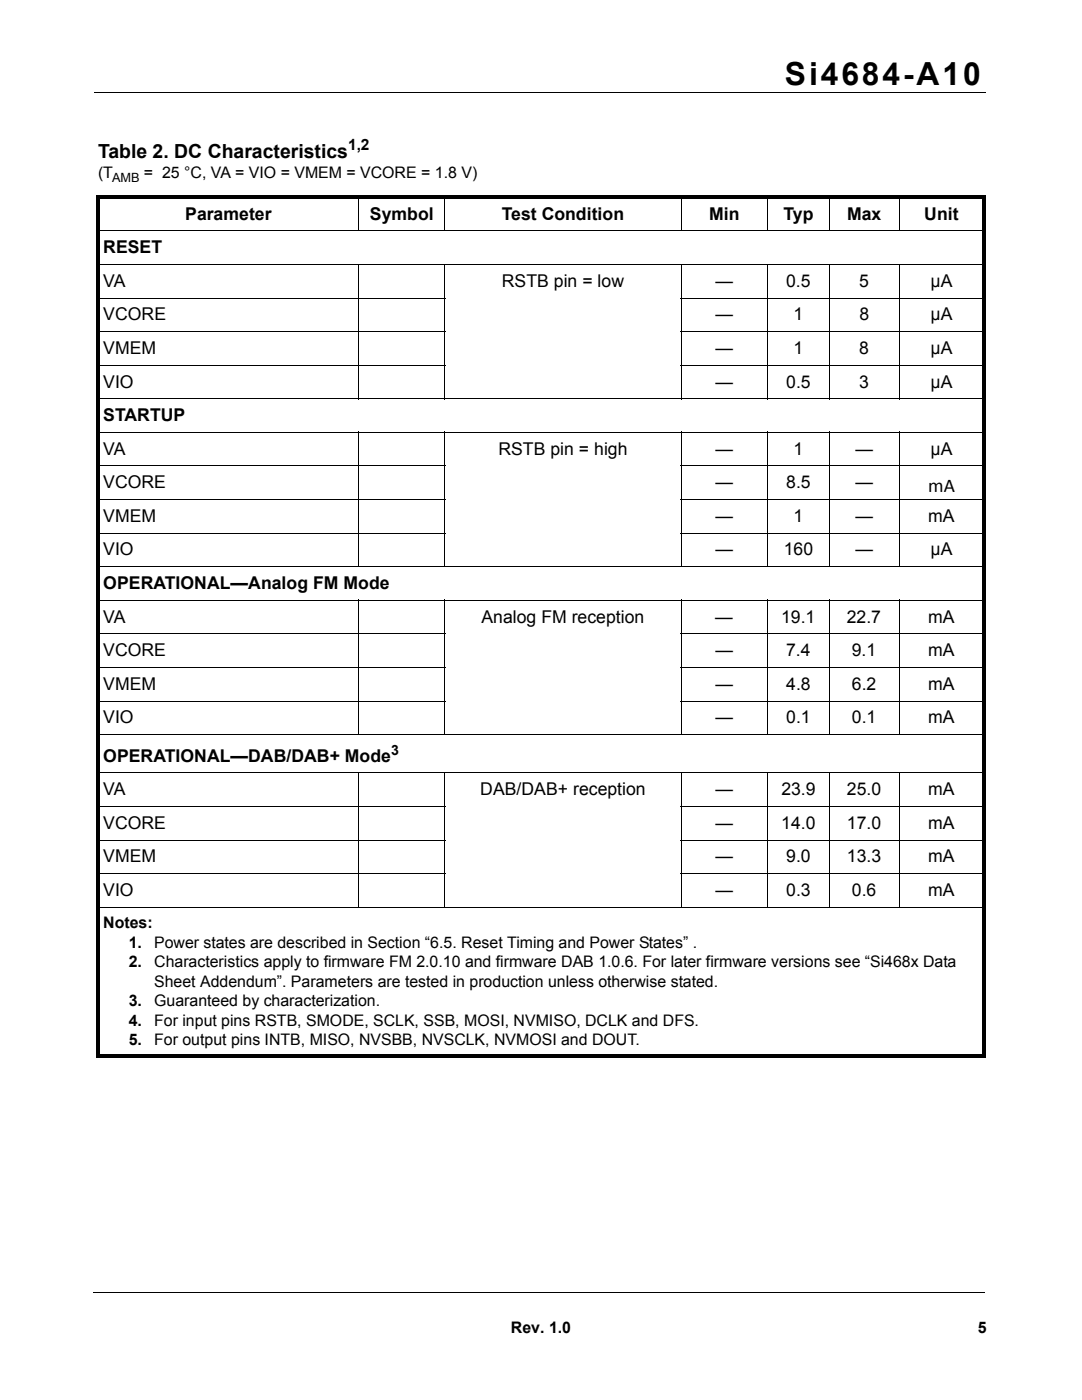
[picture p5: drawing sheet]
<svg xmlns="http://www.w3.org/2000/svg" width="216mm" height="279mm" viewBox="0 0 216 279" stroke-linecap="round" stroke-linejoin="round" font-family="sans-serif">
<defs><g id="words">
<text font-size="6.3" x="156.6" y="16.9">Si4684-A10</text>
<g font-size="3.9">
<text x="19.6" y="31.5">Table 2. DC Characteristics</text>
<text x="185.2" y="98.2">mA</text>
</g>
<g font-size="3.5">
<text x="37" y="43.8">Parameter</text>
<text x="73.8" y="43.8">Symbol</text>
<text x="100.1" y="43.8">Test Condition</text>
<text x="141.5" y="43.8">Min</text>
<text x="156.3" y="43.8">Typ</text>
<text x="169" y="43.8">Max</text>
<text x="184.4" y="43.8">Unit</text>
<text x="20.6" y="50.5">RESET</text>
<text x="20.6" y="57.2">VA</text>
<text x="100.1" y="57.2">RSTB pin = low</text>
<text x="142.7" y="57.2">—</text>
<text x="156.9" y="57.2">0.5</text>
<text x="171.5" y="57.2">5</text>
<text x="185.7" y="57.2">μA</text>
<text x="20.6" y="63.9">VCORE</text>
<text x="142.8" y="63.9">—</text>
<text x="158.3" y="63.9">1</text>
<text x="171.5" y="63.9">8</text>
<text x="185.7" y="63.9">μA</text>
<text x="20.6" y="70.6">VMEM</text>
<text x="142.8" y="70.6">—</text>
<text x="158.3" y="70.6">1</text>
<text x="171.5" y="70.6">8</text>
<text x="185.7" y="70.6">μA</text>
<text x="20.6" y="77.3">VIO</text>
<text x="142.8" y="77.3">—</text>
<text x="156.9" y="77.3">0.5</text>
<text x="171.5" y="77.3">3</text>
<text x="185.7" y="77.3">μA</text>
<text x="20.6" y="84.1">STARTUP</text>
<text x="20.6" y="90.8">VA</text>
<text x="99.5" y="90.8">RSTB pin = high</text>
<text x="142.8" y="90.8">—</text>
<text x="158.3" y="90.8">1</text>
<text x="170.7" y="90.8">—</text>
<text x="185.7" y="90.8">μA</text>
<text x="20.6" y="97.5">VCORE</text>
<text x="142.8" y="97.5">—</text>
<text x="156.9" y="97.5">8.5</text>
<text x="170.7" y="97.5">—</text>
<text x="20.6" y="104.2">VMEM</text>
<text x="142.8" y="104.2">—</text>
<text x="158.3" y="104.2">1</text>
<text x="170.7" y="104.2">—</text>
<text x="185.2" y="104.2">mA</text>
<text x="20.6" y="110.9">VIO</text>
<text x="142.8" y="110.9">—</text>
<text x="156.4" y="110.9">160</text>
<text x="170.7" y="110.9">—</text>
<text x="185.7" y="110.9">μA</text>
<text x="20.6" y="117.6">OPERATIONAL—Analog FM Mode</text>
<text x="20.6" y="124.3">VA</text>
<text x="96.1" y="124.3">Analog FM reception</text>
<text x="142.7" y="124.3">—</text>
<text x="155.9" y="124.3">19.1</text>
<text x="169" y="124.3">22.7</text>
<text x="185.2" y="124.3">mA</text>
<text x="20.6" y="131">VCORE</text>
<text x="142.7" y="131">—</text>
<text x="156.9" y="131">7.4</text>
<text x="170" y="131">9.1</text>
<text x="185.2" y="131">mA</text>
<text x="20.6" y="137.7">VMEM</text>
<text x="142.8" y="137.7">—</text>
<text x="156.9" y="137.7">4.8</text>
<text x="170" y="137.7">6.2</text>
<text x="185.2" y="137.7">mA</text>
<text x="20.6" y="144.4">VIO</text>
<text x="142.8" y="144.4">—</text>
<text x="156.9" y="144.4">0.1</text>
<text x="170" y="144.4">0.1</text>
<text x="185.2" y="144.4">mA</text>
<text x="20.6" y="152">OPERATIONAL—DAB/DAB+ Mode</text>
<text x="20.6" y="158.7">VA</text>
<text x="95.8" y="158.7">DAB/DAB+ reception</text>
<text x="142.8" y="158.7">—</text>
<text x="155.9" y="158.7">23.9</text>
<text x="169" y="158.7">25.0</text>
<text x="185.2" y="158.7">mA</text>
<text x="20.6" y="165.4">VCORE</text>
<text x="142.8" y="165.4">—</text>
<text x="155.9" y="165.4">14.0</text>
<text x="169" y="165.4">17.0</text>
<text x="185.2" y="165.4">mA</text>
<text x="20.6" y="172.1">VMEM</text>
<text x="142.7" y="172.1">—</text>
<text x="156.9" y="172.1">9.0</text>
<text x="169" y="172.1">13.3</text>
<text x="185.2" y="172.1">mA</text>
<text x="20.6" y="178.8">VIO</text>
<text x="142.8" y="178.8">—</text>
<text x="156.9" y="178.8">0.3</text>
<text x="170" y="178.8">0.6</text>
<text x="185.2" y="178.8">mA</text>
</g>
<g font-size="3.2">
<text x="19.6" y="35.6">(T</text>
<text x="28.7" y="35.6">= 25 °C, VA = VIO = VMEM = VCORE = 1.8 V)</text>
<text x="20.6" y="185.3">Notes:</text>
<text x="25.7" y="189.2">1.</text>
<text x="30.8" y="189.2">Power states are described in Section “6.5. Reset Timing and Power States” .</text>
<text x="25.7" y="193.1">2.</text>
<text x="30.8" y="193.1">Characteristics apply to firmware FM 2.0.10 and firmware DAB 1.0.6. For later firmware versions see “Si468x Data</text>
<text x="30.8" y="196.9">Sheet Addendum”. Parameters are tested in production unless otherwise stated.</text>
<text x="25.7" y="200.8">3.</text>
<text x="30.8" y="200.8">Guaranteed by characterization.</text>
<text x="25.7" y="204.7">4.</text>
<text x="25.7" y="208.6">5.</text>
<text x="30.8" y="204.7">For input pins RSTB, SMODE, SCLK, SSB, MOSI, NVMISO, DCLK and DFS.</text>
<text x="30.8" y="208.6">For output pins INTB, MISO, NVSBB, NVSCLK, NVMOSI and DOUT.</text>
<text x="102" y="266">Rev. 1.0</text>
<text x="195.1" y="266">5</text>
</g>
<text font-size="3.1" x="69.4" y="29.9">1,2</text>
<text font-size="2.8" x="78" y="150.6">3</text>
<text font-size="2.5" x="22.4" y="36.4">AMB</text>
</g></defs>
<path d="M18.8 18.4h177.8M18.6 257.9h177.8" fill="none" stroke="#000" stroke-width=".2"/>
<path d="M19 259.6h30.7v14.7h-30.7z" fill="#fff"/>
<path d="M19.2 39h177.5v.7h-177.5zM19.2 210.4h177.5v.7h-177.5zM19.2 39.7h.7v170.7h-.7zM196 39.7h.7v170.7h-.7z" fill="#000"/>
<g fill="none" stroke="#000" stroke-width=".2">
<path d="M71.6 39v7.1M88.8 39v7.1M135.9 39v7.1M153.2 39v7.1M165.5 39v7.1M179.4 39v7.1M19.2 46.1h177.5M19.2 52.8h177.5M19.2 59.5h69.7M71.6 52.7v27M88.8 52.7v27M135.8 59.5h60.9"/>
<path d="M135.9 52.7v27M153.2 52.7v27M165.5 52.7v27M179.4 52.7v27M19.2 66.2h69.7M19.2 72.9h69.7M19.2 79.6h177.5M135.8 66.2h60.9M135.8 72.9h60.9M19.2 86.3h177.5M19.2 93h69.7M19.2 99.7h69.7"/>
<path d="M71.6 86.2v27M88.8 86.2v27M135.9 86.2v27M153.2 86.2v27M165.5 86.2v27M179.4 86.2v27M196.7 93h-60.9M196.7 99.7h-60.9M19.2 106.4h69.7M19.2 113.1h177.5M19.2 119.8h177.5M71.6 119.7v27"/>
<path d="M88.8 119.7v27M135.9 119.7v27M153.2 119.7v27M165.5 119.7v27M179.4 119.7v27M196.7 106.4h-60.9M19.2 126.5h69.7M19.2 133.2h69.7M19.2 139.9h69.7M135.8 126.5h60.9M135.8 133.2h60.9M135.8 139.9h60.9"/>
<path d="M19.2 146.6h177.5M19.2 154.3h177.5M71.6 154.2v26.9M88.8 154.2v26.9M135.9 154.2v26.9M153.2 154.2v26.9M165.5 154.2v26.9M179.4 154.2v26.9M19.2 161h69.7M19.2 167.7h69.7M19.2 174.4h69.7M135.8 161h60.9"/>
<path d="M196.7 167.7h-60.9M196.7 174.4h-60.9M19.2 181.1h116.6M136 181.1h17.1M153.2 181.1h43.5"/>
</g>
<use href="#words"/>
</svg>
